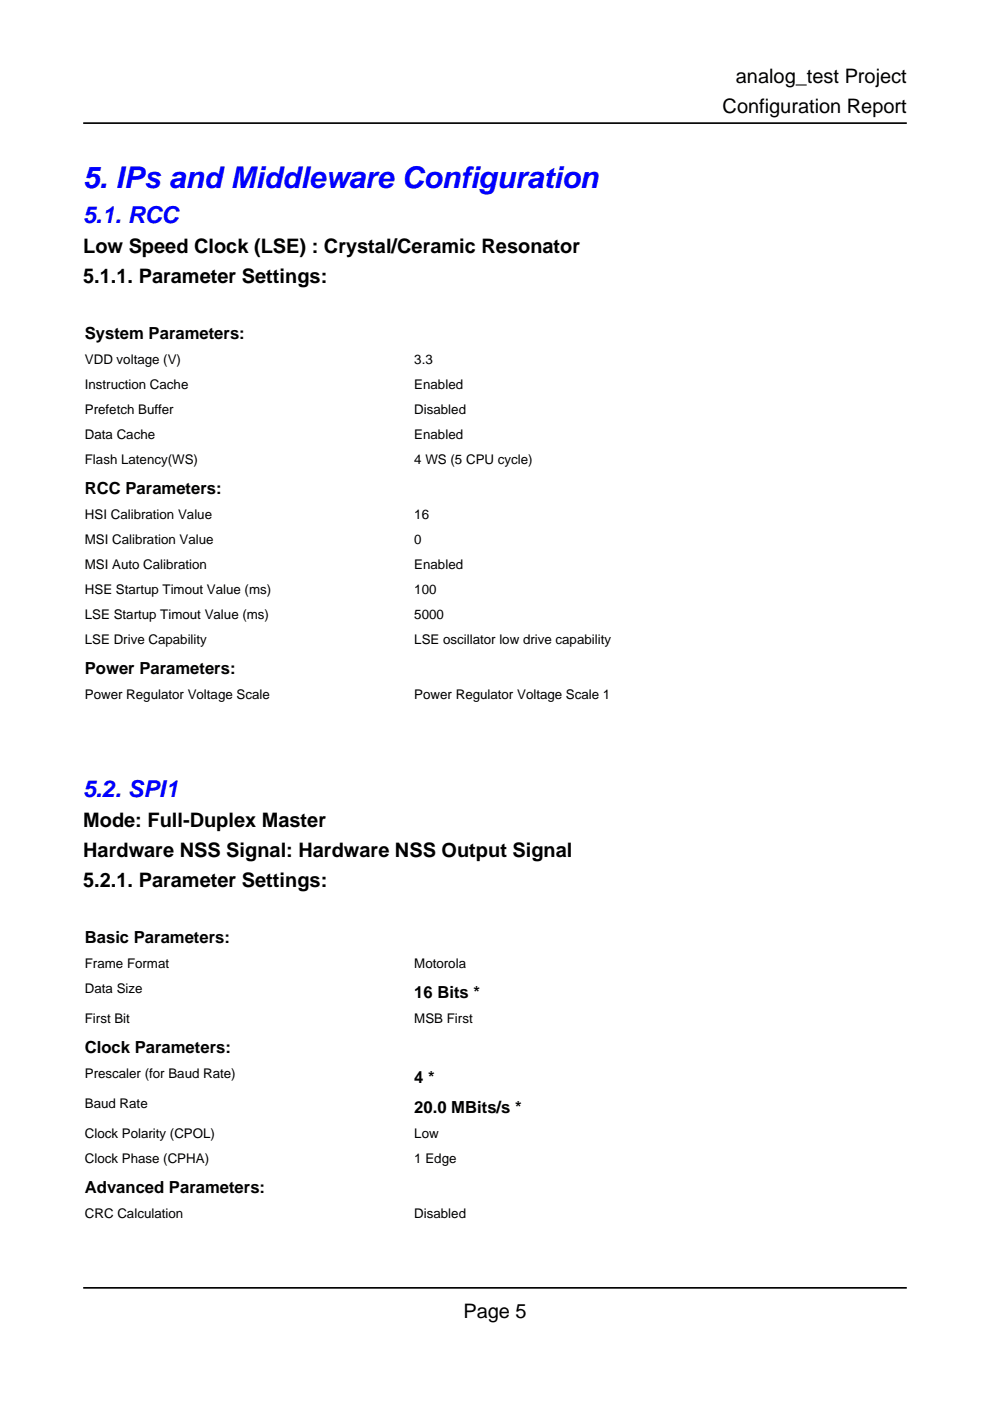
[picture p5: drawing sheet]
<svg xmlns="http://www.w3.org/2000/svg" width="210mm" height="297mm" viewBox="0 0 210 297" stroke-linecap="round" stroke-linejoin="round" font-family="sans-serif">
<defs><g id="words">
<text font-size="6.3" fill="#00f" x="17.6" y="39.9">5. IPs and Middleware Configuration</text>
<g font-size="4.9" fill="#00f">
<text x="17.6" y="47.3">5.1. RCC</text>
<text x="17.6" y="169">5.2. SPI1</text>
</g>
<g font-size="4.2">
<text x="156" y="17.6">analog_test Project</text>
<text x="153.2" y="24">Configuration Report</text>
<text x="17.6" y="53.6">Low Speed Clock (LSE) : Crystal/Ceramic Resonator</text>
<text x="17.6" y="60">5.1.1. Parameter Settings:</text>
<text x="17.6" y="175.3">Mode: Full-Duplex Master</text>
<text x="17.6" y="181.7">Hardware NSS Signal: Hardware NSS Output Signal</text>
<text x="17.6" y="188">5.2.1. Parameter Settings:</text>
<text x="98.2" y="279.4">Page 5</text>
</g>
<g font-size="3.5">
<text x="18" y="72">System Parameters:</text>
<text x="18" y="104.8">RCC Parameters:</text>
<text x="18" y="142.9">Power Parameters:</text>
<text x="18" y="200">Basic Parameters:</text>
<text x="87.8" y="211.7">16 Bits *</text>
<text x="18" y="223.3">Clock Parameters:</text>
<text x="87.8" y="229.7">4 *</text>
<text x="87.8" y="236">20.0 MBits/s *</text>
<text x="18" y="252.9">Advanced Parameters:</text>
</g>
<g font-size="2.8">
<text x="18" y="77.3">VDD voltage (V)</text>
<text x="87.8" y="77.3">3.3</text>
<text x="18" y="82.5">Instruction Cache</text>
<text x="87.8" y="82.5">Enabled</text>
<text x="18" y="87.8">Prefetch Buffer</text>
<text x="87.8" y="87.8">Disabled</text>
<text x="18" y="93.1">Data Cache</text>
<text x="87.8" y="93.1">Enabled</text>
<text x="18" y="98.4">Flash Latency(WS)</text>
<text x="87.8" y="98.4">4 WS (5 CPU cycle)</text>
<text x="18" y="110.1">HSI Calibration Value</text>
<text x="87.8" y="110.1">16</text>
<text x="18" y="115.4">MSI Calibration Value</text>
<text x="87.8" y="115.4">0</text>
<text x="18" y="120.6">MSI Auto Calibration</text>
<text x="18" y="125.9">HSE Startup Timout Value (ms)</text>
<text x="87.8" y="120.6">Enabled</text>
<text x="87.8" y="125.9">100</text>
<text x="18" y="131.2">LSE Startup Timout Value (ms)</text>
<text x="87.8" y="131.2">5000</text>
<text x="18" y="136.5">LSE Drive Capability</text>
<text x="87.8" y="136.5">LSE oscillator low drive capability</text>
<text x="18" y="148.2">Power Regulator Voltage Scale</text>
<text x="87.8" y="148.2">Power Regulator Voltage Scale 1</text>
<text x="18" y="205.3">Frame Format</text>
<text x="87.8" y="205.3">Motorola</text>
<text x="18" y="210.6">Data Size</text>
<text x="18" y="217">First Bit</text>
<text x="87.8" y="217">MSB First</text>
<text x="18" y="228.6">Prescaler (for Baud Rate)</text>
<text x="18" y="234.9">Baud Rate</text>
<text x="18" y="241.3">Clock Polarity (CPOL)</text>
<text x="87.8" y="241.3">Low</text>
<text x="18" y="246.6">Clock Phase (CPHA)</text>
<text x="87.8" y="246.6">1 Edge</text>
<text x="18" y="258.2">CRC Calculation</text>
<text x="87.8" y="258.2">Disabled</text>
</g>
</g></defs>
<path d="M17.6 66.3h174.7v6.4h-174.7z" fill="none" stroke="#fff" stroke-width=".21"/>
<path d="M17.6 72.7h69.9v5.3h-69.9z" fill="#fff"/>
<path d="M17.6 72.7h69.9v5.3h-69.9z" fill="none" stroke="#fff" stroke-width=".21"/>
<path d="M87.5 72.7h104.8v5.3h-104.8z" fill="#fff"/>
<path d="M87.5 72.7h104.8v5.3h-104.8z" fill="none" stroke="#fff" stroke-width=".21"/>
<path d="M17.6 78h69.9v5.3h-69.9z" fill="#fff"/>
<path d="M17.6 78h69.9v5.3h-69.9z" fill="none" stroke="#fff" stroke-width=".21"/>
<path d="M87.5 78h104.8v5.3h-104.8z" fill="#fff"/>
<path d="M87.5 78h104.8v5.3h-104.8z" fill="none" stroke="#fff" stroke-width=".21"/>
<path d="M17.6 83.3h69.9v5.2h-69.9z" fill="#fff"/>
<path d="M17.6 83.3h69.9v5.2h-69.9z" fill="none" stroke="#fff" stroke-width=".21"/>
<path d="M87.5 83.3h104.8v5.2h-104.8z" fill="#fff"/>
<path d="M87.5 83.3h104.8v5.2h-104.8z" fill="none" stroke="#fff" stroke-width=".21"/>
<path d="M17.6 88.5h69.9v5.3h-69.9z" fill="#fff"/>
<path d="M17.6 88.5h69.9v5.3h-69.9z" fill="none" stroke="#fff" stroke-width=".21"/>
<path d="M87.5 88.5h104.8v5.3h-104.8z" fill="#fff"/>
<path d="M87.5 88.5h104.8v5.3h-104.8z" fill="none" stroke="#fff" stroke-width=".21"/>
<path d="M17.6 93.8h69.9v5.3h-69.9z" fill="#fff"/>
<path d="M17.6 93.8h69.9v5.3h-69.9z" fill="none" stroke="#fff" stroke-width=".21"/>
<path d="M87.5 93.8h104.8v5.3h-104.8z" fill="#fff"/>
<path d="M17.6 99.1h174.7v6.4h-174.7zM87.5 93.8h104.8v5.3h-104.8z" fill="none" stroke="#fff" stroke-width=".21"/>
<path d="M17.6 105.5h69.9v5.3h-69.9z" fill="#fff"/>
<path d="M17.6 105.5h69.9v5.3h-69.9z" fill="none" stroke="#fff" stroke-width=".21"/>
<path d="M87.5 105.5h104.8v5.3h-104.8z" fill="#fff"/>
<path d="M87.5 105.5h104.8v5.3h-104.8z" fill="none" stroke="#fff" stroke-width=".21"/>
<path d="M17.6 110.8h69.9v5.3h-69.9z" fill="#fff"/>
<path d="M17.6 110.8h69.9v5.3h-69.9z" fill="none" stroke="#fff" stroke-width=".21"/>
<path d="M87.5 110.8h104.8v5.3h-104.8z" fill="#fff"/>
<path d="M87.5 110.8h104.8v5.3h-104.8z" fill="none" stroke="#fff" stroke-width=".21"/>
<path d="M17.6 116.1h69.9v5.3h-69.9z" fill="#fff"/>
<path d="M17.6 116.1h69.9v5.3h-69.9z" fill="none" stroke="#fff" stroke-width=".21"/>
<path d="M87.5 116.1h104.8v5.3h-104.8z" fill="#fff"/>
<path d="M87.5 116.1h104.8v5.3h-104.8z" fill="none" stroke="#fff" stroke-width=".21"/>
<path d="M17.6 121.4h69.9v5.2h-69.9z" fill="#fff"/>
<path d="M17.6 121.4h69.9v5.2h-69.9z" fill="none" stroke="#fff" stroke-width=".21"/>
<path d="M87.5 121.4h104.8v5.2h-104.8z" fill="#fff"/>
<path d="M87.5 121.4h104.8v5.2h-104.8z" fill="none" stroke="#fff" stroke-width=".21"/>
<path d="M17.6 126.6h69.9v5.3h-69.9z" fill="#fff"/>
<path d="M17.6 126.6h69.9v5.3h-69.9z" fill="none" stroke="#fff" stroke-width=".21"/>
<path d="M87.5 126.6h104.8v5.3h-104.8z" fill="#fff"/>
<path d="M87.5 126.6h104.8v5.3h-104.8z" fill="none" stroke="#fff" stroke-width=".21"/>
<path d="M17.6 131.9h69.9v5.3h-69.9z" fill="#fff"/>
<path d="M17.6 131.9h69.9v5.3h-69.9z" fill="none" stroke="#fff" stroke-width=".21"/>
<path d="M87.5 131.9h104.8v5.3h-104.8z" fill="#fff"/>
<path d="M17.6 137.2h174.7v6.4h-174.7zM87.5 131.9h104.8v5.3h-104.8z" fill="none" stroke="#fff" stroke-width=".21"/>
<path d="M17.6 143.6h69.9v5.3h-69.9z" fill="#fff"/>
<path d="M17.6 143.6h69.9v5.3h-69.9z" fill="none" stroke="#fff" stroke-width=".21"/>
<path d="M87.5 143.6h104.8v5.3h-104.8z" fill="#fff"/>
<path d="M87.5 143.6h104.8v5.3h-104.8zM17.6 194.4h174.7v6.3h-174.7z" fill="none" stroke="#fff" stroke-width=".21"/>
<path d="M17.6 200.7h69.9v5.3h-69.9z" fill="#fff"/>
<path d="M17.6 200.7h69.9v5.3h-69.9z" fill="none" stroke="#fff" stroke-width=".21"/>
<path d="M87.5 200.7h104.8v5.3h-104.8z" fill="#fff"/>
<path d="M87.5 200.7h104.8v5.3h-104.8z" fill="none" stroke="#fff" stroke-width=".21"/>
<path d="M17.6 206h69.9v6.4h-69.9z" fill="#fff"/>
<path d="M17.6 206h69.9v6.4h-69.9z" fill="none" stroke="#fff" stroke-width=".21"/>
<path d="M87.5 206h104.8v6.4h-104.8z" fill="#fff"/>
<path d="M87.5 206h104.8v6.4h-104.8z" fill="none" stroke="#fff" stroke-width=".21"/>
<path d="M17.6 212.4h69.9v5.3h-69.9z" fill="#fff"/>
<path d="M17.6 212.4h69.9v5.3h-69.9z" fill="none" stroke="#fff" stroke-width=".21"/>
<path d="M87.5 212.4h104.8v5.3h-104.8z" fill="#fff"/>
<path d="M17.6 217.7h174.7v6.3h-174.7zM87.5 212.4h104.8v5.3h-104.8z" fill="none" stroke="#fff" stroke-width=".21"/>
<path d="M17.6 224h69.9v6.4h-69.9z" fill="#fff"/>
<path d="M17.6 224h69.9v6.4h-69.9z" fill="none" stroke="#fff" stroke-width=".21"/>
<path d="M87.5 224h104.8v6.4h-104.8z" fill="#fff"/>
<path d="M87.5 224h104.8v6.4h-104.8z" fill="none" stroke="#fff" stroke-width=".21"/>
<path d="M17.6 230.4h69.9v6.3h-69.9z" fill="#fff"/>
<path d="M17.6 230.4h69.9v6.3h-69.9z" fill="none" stroke="#fff" stroke-width=".21"/>
<path d="M87.5 230.4h104.8v6.3h-104.8z" fill="#fff"/>
<path d="M87.5 230.4h104.8v6.3h-104.8z" fill="none" stroke="#fff" stroke-width=".21"/>
<path d="M17.6 236.7h69.9v5.3h-69.9z" fill="#fff"/>
<path d="M17.6 236.7h69.9v5.3h-69.9z" fill="none" stroke="#fff" stroke-width=".21"/>
<path d="M87.5 236.7h104.8v5.3h-104.8z" fill="#fff"/>
<path d="M87.5 236.7h104.8v5.3h-104.8z" fill="none" stroke="#fff" stroke-width=".21"/>
<path d="M17.6 242h69.9v5.3h-69.9z" fill="#fff"/>
<path d="M17.6 242h69.9v5.3h-69.9z" fill="none" stroke="#fff" stroke-width=".21"/>
<path d="M87.5 242h104.8v5.3h-104.8z" fill="#fff"/>
<path d="M17.6 247.3h174.7v6.3h-174.7zM87.5 242h104.8v5.3h-104.8z" fill="none" stroke="#fff" stroke-width=".21"/>
<path d="M17.6 253.6h69.9v5.3h-69.9z" fill="#fff"/>
<path d="M17.6 253.6h69.9v5.3h-69.9z" fill="none" stroke="#fff" stroke-width=".21"/>
<path d="M87.5 253.6h104.8v5.3h-104.8z" fill="#fff"/>
<path d="M87.5 253.6h104.8v5.3h-104.8z" fill="none" stroke="#fff" stroke-width=".21"/>
<path d="M17.6 258.9h69.9v1.4h-69.9z" fill="#fff"/>
<path d="M17.6 260.3v-1.4h69.9v1.4" fill="none" stroke="#fff" stroke-width=".21"/>
<path d="M87.5 258.9h104.8v1.4h-104.8z" fill="#fff"/>
<path d="M87.5 260.3v-1.4h104.8v1.4" fill="none" stroke="#fff" stroke-width=".21"/>
<path d="M17.6 26.1h174.7M17.6 273h174.7" fill="none" stroke="#000" stroke-width=".35"/>
<use href="#words"/>
</svg>
